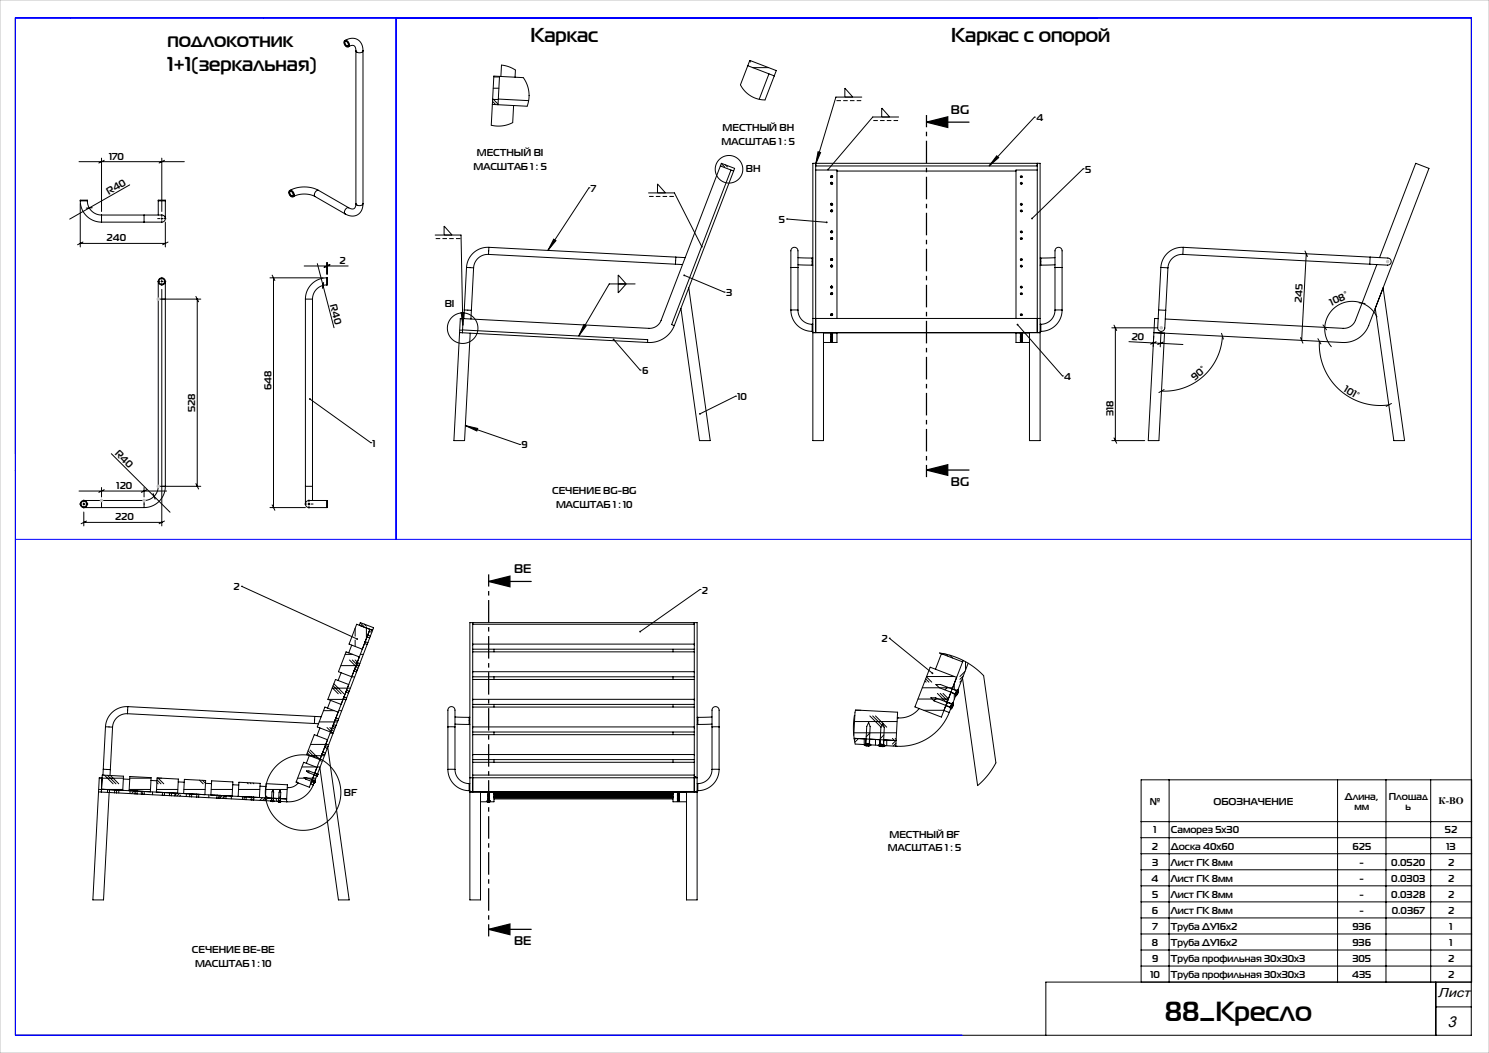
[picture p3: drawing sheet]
<svg xmlns="http://www.w3.org/2000/svg" width="420mm" height="297mm" viewBox="0 0 420 297" stroke-linecap="round" stroke-linejoin="round" font-family="sans-serif">
<defs><g id="words">
<text font-size="7.8" x="328.6" y="287.9">88_Кресло</text>
<g font-size="5.6">
<text x="149.6" y="11.8">Каркас</text>
<text x="268.3" y="11.8">Каркас с опорой</text>
<text x="47.3" y="13.3">подлокотник</text>
<text x="47.3" y="20">1+1(зеркальная)</text>
</g>
<text font-size="4.4" x="408.3" y="289.6">3</text>
<text font-size="3.7" x="405.6" y="281.3">Лист</text>
<g font-size="3.5">
<text x="268.2" y="32.1">BG</text>
<text x="268.2" y="137.1">BG</text>
<text x="145" y="161.7">BE</text>
<text x="145" y="266.7">BE</text>
</g>
<g font-size="2.8">
<text x="292.3" y="34.2">4</text>
<text x="203.6" y="40.9">МАСШТАБ 1 : 5</text>
<text x="203.8" y="37.1">МЕСТНЫЙ BH</text>
<text x="30.8" y="45">170</text>
<text x="133.6" y="47.9">МАСШТАБ 1 : 5</text>
<text x="134.5" y="44">МЕСТНЫЙ BI</text>
<text x="210.4" y="48.6">BH</text>
<text x="306.1" y="48.7">5</text>
<text x="30.7" y="54.9" transform="rotate(-30 30.7 54.9)">R40</text>
<text x="166.7" y="54.1">7</text>
<text x="219.7" y="62.8">5</text>
<text x="30.1" y="68.1">240</text>
<text x="95.8" y="74.5">2</text>
<text x="204.8" y="83.5">3</text>
<text x="93.1" y="86" transform="rotate(75 93.1 86)">R40</text>
<text x="125.5" y="86.6">BI</text>
<text x="367.2" y="85.5" transform="rotate(-87 367.2 85.5)">245</text>
<text x="375.6" y="86.2" transform="rotate(-24 375.6 86.2)">108°</text>
<text x="319.1" y="95.9" transform="rotate(3 319.1 95.9)">20</text>
<text x="181.1" y="105.5">6</text>
<text x="300.2" y="107.2">4</text>
<text x="337" y="107.5" transform="rotate(-40 337 107.5)">90°</text>
<text x="76.6" y="110.1" transform="rotate(-90 76.6 110.1)">648</text>
<text x="208" y="112.9">10</text>
<text x="378.9" y="110.3" transform="rotate(31 378.9 110.3)">101°</text>
<text x="55.1" y="116.3" transform="rotate(-90 55.1 116.3)">528</text>
<text x="314.1" y="117.5" transform="rotate(-90 314.1 117.5)">318</text>
<text x="32.3" y="128" transform="rotate(45 32.3 128)">R40</text>
<text x="105.1" y="126">1</text>
<text x="147.1" y="126.5">9</text>
<text x="32.9" y="137.9">120</text>
<text x="155.8" y="139.4">СЕЧЕНИЕ BG-BG</text>
<text x="156.8" y="143.2">МАСШТАБ 1 : 10</text>
<text x="32.4" y="146.8">220</text>
<text x="65.9" y="166.4">2</text>
<text x="198" y="167.4">2</text>
<text x="248.6" y="181.1">2</text>
<text x="97" y="224.5">BF</text>
<text x="324.3" y="226.9">№</text>
<text x="342.3" y="226.9">ОБОЗНАЧЕНИЕ</text>
<text x="379.4" y="225.5">Длина,</text>
<text x="391.7" y="225.5">Площад</text>
<text x="405.8" y="226.8">К-ВО</text>
<text x="382" y="228.3">мм</text>
<text x="396.5" y="228.3">ь</text>
<text x="250.9" y="236.3">МЕСТНЫЙ BF</text>
<text x="324.9" y="239.6">2</text>
<text x="325.4" y="235.1">1</text>
<text x="330.3" y="235.1">Саморез 5х30</text>
<text x="330.3" y="239.6">Доска 40х60</text>
<text x="381.5" y="239.6">625</text>
<text x="407.6" y="235.1">52</text>
<text x="408" y="239.6">13</text>
<text x="250.5" y="240.1">МАСШТАБ 1 : 5</text>
<text x="324.9" y="244.1">3</text>
<text x="330.3" y="244.1">Лист ГК 8мм</text>
<text x="383.5" y="244.1">-</text>
<text x="392.4" y="244.1">0.0520</text>
<text x="408.4" y="244.1">2</text>
<text x="324.8" y="248.7">4</text>
<text x="330.3" y="248.7">Лист ГК 8мм</text>
<text x="383.5" y="248.7">-</text>
<text x="392.4" y="248.7">0.0303</text>
<text x="408.4" y="248.7">2</text>
<text x="324.9" y="257.7">6</text>
<text x="324.9" y="253.2">5</text>
<text x="330.3" y="253.2">Лист ГК 8мм</text>
<text x="330.3" y="257.7">Лист ГК 8мм</text>
<text x="383.5" y="253.2">-</text>
<text x="383.5" y="257.7">-</text>
<text x="392.4" y="253.2">0.0328</text>
<text x="392.6" y="257.7">0.0367</text>
<text x="408.4" y="253.2">2</text>
<text x="408.4" y="257.7">2</text>
<text x="325.1" y="262.2">7</text>
<text x="330.3" y="262.2">Труба ДУ16х2</text>
<text x="381.5" y="262.2">936</text>
<text x="408.9" y="262.2">1</text>
<text x="54.1" y="268.9">СЕЧЕНИЕ BE-BE</text>
<text x="324.9" y="266.8">8</text>
<text x="330.3" y="266.8">Труба ДУ16х2</text>
<text x="381.5" y="266.8">936</text>
<text x="408.9" y="266.8">1</text>
<text x="55" y="272.7">МАСШТАБ 1 : 10</text>
<text x="324.5" y="275.8">10</text>
<text x="325" y="271.3">9</text>
<text x="330.3" y="271.3">Труба профильная 30х30х3</text>
<text x="330.3" y="275.8">Труба профильная 30х30х3</text>
<text x="381.4" y="275.8">435</text>
<text x="381.5" y="271.3">305</text>
<text x="408.4" y="271.3">2</text>
<text x="408.4" y="275.8">2</text>
</g>
</g></defs>
<g fill="none" stroke="#000" stroke-width=".28">
<path d="M4.4 5h410.6v287h-410.6zM97.2 11.5a1.07 1.07 0 0 1 1 .6 1.07 1.07 0 0 1-.1 1.2l-.5-.2-.5-.6-.1-.7zM97.2 11.7a.8 .8 0 0 1 .9 .4 .8 .8 0 0 1-.2 1l-.6-.6zM97.4 11.4a3.1 3.1 0 0 1 3.5-.2 3.1 3.1 0 0 1 1.5 3.1M97.4 11.4a1.15 1.15 0 0 1 1 1.7M97.4 11.4l-.2 .1M97.4 11.6v.8l.8 .6M98.4 13.1a1.2 1.2 0 0 1 1.5-.2 1.2 1.2 0 0 1 .5 1.4M98.4 13.1l-.2 .1M100.4 14.3v43.1M102.4 14.3a1.16 1.16 0 0 1-2 0M102.4 14.3v43.1"/>
<path d="M210.9 18.5l7.5 2.9M211.4 17.2l.3 .3M211.5 17l7.5 2.9-3.2 8.3-2.1-.3-2-.9-1.6-1.3-1.2-1.8zM212.3 19.1h4.5M138.9 29.5l9.8 .5 .5-2.1v-2.1l-.6-2.1-1-1.8-8.3-.4-.7 13.8 1.5 .3 1.6-.1 2.9-.9 .3-4.8M138.9 29.3l.1 .2M138.9 28.6l.9 .9M139 28.1h1.6M139 27.8l1.5 1.6M139.1 24.9h1.6M139.3 21.7h1.6M140.6 27.9l8.5 .5"/>
<path d="M140.9 21.5l-.4 8M141.3 21.6l.2-3.2 2 .4 1.9 1-.1 2M216.9 20.8l-2.8 7.2M238.3 27.4v-2.6l2.3 2.6M243.1 27.4h-7.3l-5.7 18.9M248.7 33v-2.5l2.3 2.5M253.5 33h-7.3l-12.6 14.8M291.8 33h.1M291.8 33l-12.8 13.8M22.3 45.6h29.7M22.6 56.7a6 6 0 0 0 6 6M22.6 56.7v-.2h2v.2"/>
<path d="M22.6 56.7h2M22.6 57.5v12.2M24.6 56.7a4 4 0 0 0 4 4M26 58.6l-1.7 .1M28.6 44.6v15.1M29.4 45.2l-1.5 .8M36.6 52.1l-16.9 9.7M44.6 56.7v4M44.6 56.7a.7 .7 0 0 1 1-.2h.4a.36 .36 0 0 1 .4-.1 .36 .36 0 0 1 .2 .3M44.6 56.7h2M45.6 44.6v15.1M46.4 45.2l-1.5 .8"/>
<path d="M46.6 56.7v5M81.6 53.8a1.07 1.07 0 0 1 1.1 .6 1.07 1.07 0 0 1-.1 1.2l-.5-.2-.5-.6-.1-.5zM81.7 54a.8 .8 0 0 1 .9 .4 .8 .8 0 0 1-.2 1l-.7-.5zM81.8 53.7a8.8 8.8 0 0 1 8.1 0M81.8 53.7a1.15 1.15 0 0 1 1 1.7M81.8 53.7l-.1 .1M81.8 53.9l.1 .9 .7 .5M82.8 55.4a6.8 6.8 0 0 1 6.1 0M82.8 55.4l-.1 .1M88.9 55.4l8.5 4.9M89.9 53.7a1.15 1.15 0 0 0-1 1.7M89.9 53.7l8.5 4.9"/>
<path d="M98.4 58.6a1.16 1.16 0 0 0-1 1.7M100.4 57.4a1.2 1.2 0 0 1-.5 1.4 1.2 1.2 0 0 1-1.5-.2M100.4 57.4a1.15 1.15 0 0 0 2 0M102.4 57.4a3.1 3.1 0 0 1-1.5 3.2 3.1 3.1 0 0 1-3.5-.3M166.1 53h.1M166.1 53l-11.5 17.6M182.9 54.4h7.3l7.8 15.2M185.5 54.4v-2.5l2.2 2.5M203.2 46.8l-16.7 43.6a3.5 3.5 0 0 1-3.5 2.2l-53.2-2.8-.2 4M203.2 46.8l3.7 1.4M203.2 46.8l.3-.7 3.7 1.4-17 44.3M203.2 46.7l.2 .2"/>
<path d="M203.5 46.1l.9 1M204.6 46.5l.6 .6M206.2 48l-16.8 43.6 .8 .2M230.1 48h6v41.8M230.1 46.1v47.7M230.1 46.8h62.5M230.7 42.8l.8 .2-1.4 3.3zM234.4 59.6h.4M234.4 57.8h.4M234.4 51.8h.4M234.4 50h.4M236.1 48.2h50.5"/>
<path d="M281.1 43.9l.6 .6-2.7 2.3zM287.9 59.6h.4M287.9 57.8h.4M287.9 51.8h.4M287.9 50h.4M292.6 48h-6v41.8M292.6 46.1v47.7M305.5 47.6h.1M305.5 47.6l-14.4 14M22.6 68.7h24M23.4 68.3l-1.5 .7M28.6 60.7v2"/>
<path d="M28.6 62.7h12M28.6 60.7h12M40.6 60.7h2.5a4.7 4.7 0 0 1 3.4 .4 1.15 1.15 0 0 1-.2 1.3 1.15 1.15 0 0 1-1.3 .3h-4.4M40.6 60.7v2M44.6 79.4v5M45.4 61.7h.5M45.4 79.4h.5M45.6 61.4v.5M45.6 79.1v.5M46.6 79.4v5M46.6 62.7v7M47.4 68.3l-1.5 .7"/>
<path d="M76.1 78.4h15M76.8 77.6l.7 1.5M77.1 78.4v64.8M85.8 75h12.4M89.5 74.4l4.7 18M91.3 79.7l-.4 1.6M92.1 78.4a6 6 0 0 0-6 6M92.1 78.4h.2v2h-.2M92.1 78.4v2M92.1 74v3.4M92.3 74v3.4M92.9 74.6l-1.5 .8"/>
<path d="M93.1 74.6l-1.5 .8M122.7 66.3h7.3l.5 25.4M125.3 66.3v-2.5l2.2 2.5M131.6 75.4l2 .1M131.6 75.4l-.6 12M133.6 75.5l-.6 12M137.8 71.8a4 4 0 0 0-4.2 3.7M137.8 71.8l52.7 2.7M137.9 69.8a6 6 0 0 0-6.3 5.6M137.9 69.8l-.1 2M137.9 69.8l52.7 2.7M156.2 67.4l.6 .5-2.2 2.7z"/>
<path d="M174.4 77.5l2.2 2.6-2.2 2.5zM190.5 74.5l2 .1M190.6 72.5l2.7 .2M190.6 72.5l-.1 2M193 77.7l11.3 4.7M221.9 61.8h.1M221.9 61.8l11.3 .9M223.1 75.5v-2.4a4.3 4.3 0 0 1 .4-3.2 1.22 1.22 0 0 1 1.4 .3 1.22 1.22 0 0 1 .2 1.4v3.9M223.1 75.5h2M223.1 75.5v12M225.1 74.7l4 .1M225.1 72.7l4 .1"/>
<path d="M225.1 75.5v12M229.1 72.8v2M229.1 74.8h.2M229.1 72.8h.2M234.4 75.2h.4M234.4 73.3h.4M234.4 67.4h.4M234.4 65.5h.4M287.9 75.2h.4M287.9 73.3h.4M287.9 67.4h.4M287.9 65.5h.4"/>
<path d="M293.4 74.8h.2M293.4 72.8h.2M293.6 72.8v2M297.6 75.5v-2.4a4.3 4.3 0 0 1 .4-3.2 1.22 1.22 0 0 1 1.4 .3 1.22 1.22 0 0 1 .2 1.4v3.9M297.6 74.7l-4 .1M297.6 72.7l-4 .1M297.6 75.5h2M297.6 75.5v12M299.6 75.5v12M327.4 75.4l2 .1M327.4 75.4l-.6 12M329.4 75.5l-.6 12"/>
<path d="M333.6 71.8a4 4 0 0 0-4.2 3.7M333.6 71.8l52.8 2.7M333.7 69.8a6 6 0 0 0-6.3 5.6M333.7 69.8l-.1 2M333.7 69.8l52.8 2.7M368.1 70.8l.7 1.6M368.4 71.6l-1.2 24.4M386.5 72.5l2.8 .2a4 4 0 0 1 2.9 .5 1.14 1.14 0 0 1-.2 1.3 1.14 1.14 0 0 1-1.3 .2l-4.3-.2M386.5 72.5l-.1 2M388.4 74.6l-6.1 15.8a3.5 3.5 0 0 1-3.4 2.2l-50.2-2.6M389.1 72.7l10.2-26.6 3.8 1.4-17.1 44.3M44.6 84.4h1"/>
<path d="M44.6 84.4v52.8M45.6 84.4h1M45.6 81.6v66.7M45.6 84.4h11M46.6 84.4v52.8M55.3 83.6l.7 1.5M55.6 84.4v52.8M86.1 84.4h2M86.1 84.4v52.8M88.1 84.4v52.8M92.1 80.4a4 4 0 0 0-4 4M129.6 93.8l-1.6 30.5h3l1.6-30.3"/>
<path d="M129.7 93.1h.8M129.8 89.9h.8M130.1 88.2h.8l-.4 3.5zM130.5 93.1l52.2 2.7v.8M130.6 89.9l-.2 4M131 87.4l-.2 2.5M131 87.4l2 .1M133 87.5l-.2 2.5M164.7 91.5l.7 .4-2.2 2.9zM173.1 95.7l7.5 8.7M179.1 80.1h-7.3l-8.6 14.7M190.2 91.8a7.5 7.5 0 0 1-7.4 4.8l-53.2-2.8"/>
<path d="M194.3 81.2l6 43.1h-3l-5.2-37.3M204.3 82.4h.1M223.1 87.5a6 6 0 0 0 6 6M223.1 87.5h2M225.1 87.5a4 4 0 0 0 4 4M229.1 91.5v2M229.1 91.5h.2M229.1 93.5h.2M229.3 93.8h64.1M229.3 89.8h64.1M232.3 93.8v30.5h-3v-78.2h64.1v78.2h-3v-30.5M232.3 93.9h58.1"/>
<path d="M234.3 94.4h.6zM234.3 94.1h.6zM234.3 94h.6zM234.3 94.5h.6zM234.3 94.8h.6zM234.3 94.9h.6zM234.3 95.2h.6zM234.3 95.3h.6zM234.3 95.7h.6zM234.3 95.6h.6zM234.3 96h.6zM234.3 96.1h.6z"/>
<path d="M234.3 96.4h.6zM234.3 96.5h.6zM234.4 88.9h.4M234.4 83h.4M234.4 81.1h.4M236.1 93.9v2.7h-3.8M286.6 93.9v2.7h3.8M287 91.6l12.7 14.4M287.8 94.4h.6zM287.8 94.1h.6zM287.8 94h.6zM287.8 94.5h.6z"/>
<path d="M287.8 94.8h.6zM287.8 94.9h.6zM287.8 95.2h.6zM287.8 95.3h.6zM287.8 95.7h.6zM287.8 95.6h.6zM287.8 96h.6zM287.8 96.1h.6zM287.8 96.4h.6zM287.8 96.5h.6zM287.8 94h.3M287.8 94.1h.3"/>
<path d="M287.8 94.4h.3M287.8 94.5h.3M287.8 94.8h.3M287.8 94.9h.3M287.8 95.2h.3M287.8 95.3h.3M287.8 95.6h.3M287.8 95.7h.3M287.8 96h.3M287.8 96.1h.3M287.8 96.4h.3M287.8 96.5h.6"/>
<path d="M287.9 88.9h.4M287.9 83h.4M287.9 81.1h.4M288.4 94h-.3M288.4 94.1h-.3M288.4 94.4h-.3M288.4 94.5h-.3M288.4 94.8h-.3M288.4 94.9h-.3M288.4 95.2h-.3M288.4 95.3h-.3M288.4 95.6h-.3"/>
<path d="M288.4 95.7h-.3M288.4 96h-.3M288.4 96.1h-.3M288.4 96.4h-.3M293.4 91.5h.2M293.4 93.5h.2M293.6 91.5v2M297.6 87.5a4 4 0 0 1-4 4M297.6 87.5h2M299.6 87.5a6 6 0 0 1-6 6M313.6 92.5h13M314.2 91.7l.8 1.5"/>
<path d="M314.6 92.5v31.8M318.4 96.4l15.3 .8M326.1 96.4l-1.6 .7M326.7 89.9l-1-.1-1.8 34.5h3l1.6-30.3M326.8 87.4l-.2 5M326.8 87.4l2 .1M327.5 93.5l-.2 4.3M328.1 96.5l-1.6 .7M328.8 87.5l-.1 2.9a4 4 0 0 1-.6 2.9 1 1 0 0 1-1 0 1 1 0 0 1-.5-.9M344.6 94l.5 1.6M344.8 94.8a16.4 16.4 0 0 1-17.2 15.5M366.8 95.2l.7 1.6"/>
<path d="M371.7 95.5l.9 1.5M372.2 96.3a17.2 17.2 0 0 0 19.5 17.9M373.2 91.6l1 1.4M383.3 85.4l1.7 .2M386 91.8h.1M386.1 91.8a7.5 7.5 0 0 1-7.4 4.8l-53.2-2.8M388.4 89.5a7.8 7.8 0 0 0-11.2-3.3 7.8 7.8 0 0 0-1.6 11.6M390.1 81.2l6.1 43.1h-3l-5.3-37.3M87.4 112.5l17.2 12.4M180.6 104.4h.1M207.5 111.7h.1M207.5 111.7l-10.1 5"/>
<path d="M299.7 106h.1M328.4 109.9l-1.5 .8M392.5 113.8l-1.5 .8M22.3 138.5h24.7M28.6 137.5v2.7M29.4 138.1l-1.5 .8M31.4 128l16.6 16.5M40.6 137.5v2.7M41.4 138.1l-1.5 .8M43.2 139.2l.5 1.6M44.6 137.2a4 4 0 0 1-4 4M44.6 137.2h1"/>
<path d="M45.6 137.2h1M45.6 137.2h11M46.6 137.2a6 6 0 0 1-6 6M55.3 136.4l.7 1.5M86.1 137.2v5M86.1 137.2h2M88.1 137.2v4M104.6 124.9h.1M131.3 120l3.4 .8-.2 .8zM131.3 120l15.3 5.4M146.6 125.4h.1M313.6 124.3h9.3"/>
<path d="M314.2 123.5l.8 1.5M23.4 142.2h.5M23.6 143.2h5M23.6 141.2h5M23.6 141.9v.5M23.6 144.4v3.9M23.6 147.3h22M24.4 147l-1.5 .7M28.6 141.2v2M28.6 143.2h12M28.6 141.2h12M40.6 141.2v2"/>
<path d="M46.4 147l-1.5 .7M76.1 143.2h10M76.8 142.4l.7 1.5M86.9 142.2h.5M87.1 141.9v.5M92.1 141.2h-2.8a4 4 0 0 0-2.9 .3 1.14 1.14 0 0 0 .1 1.4 1.14 1.14 0 0 0 1.3 .3h4.3M92.1 141.2h.2v2h-.2M92.1 141.2v2M68.1 165.4h.1M68.1 165.4l32.7 14.8M100.2 177.2v2.2M101.4 176.4l.2-.8 3.8 1.4-.9 2.4"/>
<path d="M101.4 176.3l.2 .1M101.6 175.7l1 .9M102.8 176l.6 .6M103.4 177.1v3M103.5 179.6l.8 .3M103.5 179.6h.1M103.7 179.1h.1M103.7 179.1l-.2 .5M103.7 179.1l.8 .3M104.1 178.2h.8M104.3 179.9l-.5 1.4M104.3 177.5l-11.1 29-3.7-1.5 2.1-5.6 3.8 1.5"/>
<path d="M104.5 179.4l-.2 .5M105.1 177.8l-4.5-1.7-2.1 5.6 3.7 1.4M133.3 175.6v47.8M133.3 176.1h62.5M195.8 175.6v47.8M197.5 166.3h.1M197.5 166.3l-16.9 11.8M36.1 199.3a6 6 0 0 0-6.3 5.7M36.1 199.3l-.1 2M36.1 199.3l52.7 2.8M92.5 197.3h4.9M93.2 197.5l-.8 2.2"/>
<path d="M93.7 194.1h5.1M93.7 194l1.7 1.7M93.9 193.4l2.3 2.3M94.2 192.8l2.8 2.9M96.1 187.7h5.2M96.2 189.7l-.8 2.2M96.8 197.1h.1M96.8 197.1l.8 .3M97 196.6h.1M97 196.6l-.2 .5M97 196.6l.8 .2M97.3 184.6h2.2"/>
<path d="M97.6 195.2l.7 .3M97.6 195.2h-.1M97.6 197.4l-2.1 5.4M97.7 194.7h.1M97.8 194.7l-.2 .5M97.8 194.7l.7 .3M97.8 196.8l-.2 .6M98.3 195.5l-.5 1.3M98.4 193.1l-3.8-1.5-2.1 5.6 3.7 1.5M98.5 195l-.2 .5M98.6 186.2l2.4 2.3M99.2 182l-.8 2.1"/>
<path d="M99.4 186.2l1.2 1.1M99.8 189.3h.1M99.8 189.3l.8 .3M100 188.8h.1M100 188.8l-.2 .5M100 188.8l.8 .3M100.2 180.5v1.8M100.2 186.2l.8 .8M100.5 187.4h.1M100.5 187.4l.8 .3M100.6 189.6l-2.1 5.4M100.7 187.5l.5 .5"/>
<path d="M100.7 186.9h.1M100.7 186.9l-.2 .5M100.7 186.9l.8 .3M100.8 189.1l-.2 .5M101.3 187.7l-.5 1.4M101.4 185.3l-3.8-1.4-2.1 5.6 3.7 1.4h.9M101.5 187.2l-.2 .5M101.6 184.6h.9M102.8 181.5h.1M102.8 181.5l.8 .3M103 181h.1M103 181l-.2 .5"/>
<path d="M103 181l.8 .3M103.6 181.8l-2.1 5.4M103.8 181.3l-.2 .5M133.3 181.7h62.5M133.3 183.1h62.5M133.3 199.4h62.5M133.3 191.6h62.5M133.3 197.2h62.5M133.3 198.7h62.5M133.3 183.9h62.5M133.3 189.5h62.5M133.3 190.9h62.5"/>
<path d="M139.3 183.1v.8M139.3 190.9v.7M139.3 198.7v.7M189.8 183.1v.8M189.8 190.9v.7M189.8 198.7v.7M250.9 180h.1M250.9 180l12.1 9.9M258.9 197.2h8.6M259.3 199.8a7 7 0 0 1-6.2 2.7M260.1 194h8.6M260.9 192.1l.3 .3"/>
<path d="M261.1 191.5l.9 .9M261.3 190.9l1.5 1.5M261.4 190.8h7.8M262.6 196.8l.9 .9 4.4 1.7 .2 .6 .5-.4M262.6 196.8h1.2l4.4 1.7 .6-.3 .1 .6M262.6 196.8h.1M264 193.1l.9 .9 4.4 1.6 .3 .6 .4-.4M264 193.1h1.3l4.4 1.7 .5-.3 .1 .6M264 193.1h.1M264.2 196.9l-.7 .8M264.4 195.6l2.7 2.6M265.2 195.6l2.1 2.1"/>
<path d="M265.5 184.4l-1.6 4.4M265.7 184.5h.9M265.8 184.3l.4 .3M266 195.6l1.5 1.5M266.8 199l1.5 .6-.5 1.4M266.8 199h.1M266.8 184.5l.6 .6M267.2 198h.1M267.2 198v.1M267.3 193.8l-.8 .8M267.4 198.2l-.7 .7M267.9 184.8l.8 .8"/>
<path d="M268.2 199.4l.4 .1M268.2 199.4l.4 .2M268.2 199.4h.1M268.2 195.3l1.5 .6-1 2.7-1.5-.6M268.2 195.3h.1M268.2 195.2v.1M268.3 199.2v.1M268.3 199.2l.4 .2M268.4 199l-.1 .2M268.4 199l.4 .1M268.4 198.8v.2M268.5 198.7l-.1 .1 .4 .2"/>
<path d="M268.5 198.7l.4 .2M268.5 198.7l.4 .1M268.5 198.7l-.4 .3 .1 .4M268.5 198.7h.1M268.6 199.6h.1M268.6 194.3h.1M268.6 199.5v.1M268.6 199.5h.1M268.7 199.4l-.1 .1M268.8 199.1l-.1 .3M268.8 199v.1M268.9 198.9l-.1 .1"/>
<path d="M268.9 198.8v.1M268.9 198.8h.1M269.2 192.8v1.7M269.2 195.7v1.6M269.6 195.7l.4 .1M269.6 195.6l.1-.1 .4 .2M269.6 195.6v.1M269.6 195.6l.5 .2M269.8 195.3l-.1 .2M269.8 195.3l.4 .2M269.8 195.8l-.3 .3M269.8 195.1v.2"/>
<path d="M269.8 195.1l.4 .2M269.8 195l.5 .2M269.9 194.9l-.1 .1M269.9 194.9l.4 .2M269.9 195l-.1 .1M269.9 194.9l-.4 .3 .1 .5M269.9 194.9h.1M270.1 195.8h-.1M270.1 195.7v.1M270.2 195.5l-.1 .2M270.2 195.3v.2M270.3 195.2l-.1 .1"/>
<path d="M270.3 195.1v.1M270.3 195.1h.1M271.2 191.9l-.4 .5M271.5 186.7l-6.5-2.5 3.5 .8 3.3 1.3 3 1.9 2.7 2.4 3.4 24.6-2.3 3.4-2.8 3-4.3-30.4M271.7 186.3l-6.2 16-7.4-2.9 4.3-11.2 7.4 2.9M271.7 190.7l-.9 .9M272.2 189.4l-1.4 1.4M272.3 186.6v2.4M273.1 187.1l-3 7.7-1.5-.5M28 219.5h6.8M28.8 219.4h-.8l-1.8 34.4h3l1.6-30.3M29.1 217l-.1 1.6"/>
<path d="M29.1 217l2 .1M29.5 218.6l2.4 2.5M29.8 205l1.9 .1M29.8 205l-.7 12M30.3 218.7l2.4 2.4M31.1 217.1l-.1 1.6M31.2 218.7l2.3 2.4M31.7 205.1l-.6 12M34.8 219.7l1.8 .1M36 201.3a4 4 0 0 0-4.3 3.8M36 201.3l52.7 2.8M36.6 219.5h6"/>
<path d="M44.3 220l1.1 1.1M44.3 219.5h1.3M44.6 219.4l1.6 1.7M83.9 219.5h5.2M85.2 216.3h3.9M85.8 219.3l.4 .5 2.4 .9-.2 .7M85.8 219.3h.1M85.8 219.3h.6l2.5 1M86.5 217.5l.4 .4 2.2 .8 .2 .3 .2-.2M86.5 217.5h.1M86.5 217.5l.6-.1 2.2 .9 .3-.1M86.7 217.5l.5 .5"/>
<path d="M86.7 212.3l.9 .9M86.9 211.8l1.9 1.9M87.3 213.1l-.9 2.2M87.3 213.1h4.2M87.5 211.6l2.6 2.6M87.6 210h5.1M88.1 219.9h.1M88.6 218.6h.1M88.6 218.6l.7 .2-.5 1.4M88.6 218.5v.1M88.7 204.1h1.1M88.8 218h.1"/>
<path d="M88.8 218v.1M88.8 202.1l1.8 .1M88.8 202.1l-.1 2M89.3 218.7l.2 .1M89.3 218.8h.1M89.3 218.7h.1M89.3 218.7h.2M89.4 218.6l-.1 .1M89.4 218.6l.2 .1M89.4 218.5v.1M89.4 218.5l.2 .1M89.4 218.4l.2 .1"/>
<path d="M89.4 218.4h.1M89.4 218.5h.1M89.4 218.4l-.1 .4M89.4 216.3h.9M89.5 218.8h.1M89.5 218.7v.1M89.5 218.7h.1M89.6 218.7h-.1M89.6 218.2h.1M89.6 218.6v.1M89.6 218.6h.1M89.6 218.5h.1"/>
<path d="M89.6 218.2l.1 .2M89.7 218.4l-.1 .1M90 203.6h5.2M90.2 214.3l.5 .4M90.2 205.3l-.8 2.2M90.6 202h.1M90.9 212.6h.1M90.9 212.6l.7 .3M91.1 212.1h.1M91.1 212.1l-.2 .5M91.1 212.1l.7 .3M91.3 200.4h3"/>
<path d="M91.6 210.8l.7 .3M91.6 210.8h.1M91.6 212.9l-2.1 5.4-.7-.3M91.8 210.3h.1M91.8 210.3l-.2 .5M91.8 210.3l.7 .2M91.8 212.4l-.2 .5M92.2 205.2l1.7 1.7M92.3 211.1l-.5 1.3M92.4 208.6l-3.7-1.4-2.2 5.6 3.7 1.5M92.4 210.7l6.1 43.1h-3l-5.3-37.3M92.5 210.5l-.2 .6"/>
<path d="M93 205.2l1.1 1.1M93.1 206.8h.9M93.8 205.2l.6 .5M93.8 204.9l-6.6 17.1-3.7-1.4 2.2-5.6 3.7 1.4M93.8 204.9h.1M93.8 204.9l.8 .2M94 204.3h.1M94 204.3l-.2 .6M94 204.3l.8 .3M94.6 203l.7 .3M94.6 203h.1M94.6 205.1l-2.1 5.4"/>
<path d="M94.8 202.5h.1M94.8 202.5l-.2 .5M94.8 202.5l.7 .3M94.8 204.6l-.2 .5M95.3 203.3l-.5 1.3M95.5 202.8l-.2 .5M95.5 200.4h.9M126.3 217a6 6 0 0 0 6 6M126.3 205v-2.4a4.3 4.3 0 0 1 .5-3.1 1.22 1.22 0 0 1 1.3 .3 1.22 1.22 0 0 1 .2 1.3v3.9M126.3 217h2M126.3 205h2M126.3 205v12"/>
<path d="M128.3 217a4 4 0 0 0 4 4M128.3 204.2l4 .1M128.3 202.2l4 .1M128.3 205v12M132.3 202.3v2M132.3 204.3h.2M132.3 202.3h.2M132.5 219.4h64.1M133.3 218.6h62.5M133.3 205h62.5M133.3 206.5h62.5M133.3 207.2h62.5"/>
<path d="M133.3 212.8h62.5M133.3 214.3h62.5M133.3 215h62.5M139.3 206.5v.7M139.3 214.3v.7M189.8 206.5v.7M189.8 214.3v.7M195.8 219h.5v.4M196.6 204.3h.2M196.6 202.3h.2M196.8 202.3v2M200.8 217a4 4 0 0 1-4 4"/>
<path d="M200.8 205v-2.4a4.3 4.3 0 0 1 .5-3.1 1.22 1.22 0 0 1 1.3 .3 1.22 1.22 0 0 1 .2 1.3v3.9M200.8 204.2l-4 .1M200.8 202.2l-4 .1M200.8 205h2M200.8 205v12M202.8 217a6 6 0 0 1-6 6M202.8 217h-2M202.8 205v12M240.8 207.4l.5-7.1 11.9 .6-.5 9.6M240.9 206.7h12M240.9 208.3l11.8 .6-1 1M241 203.5h12"/>
<path d="M241.1 201.9l-.3 1.1-.1 2.5 .5 4.4 2.9 .1 .1-1.6M241.3 200.3h1.5M241.4 208.3l-.4 .4M242.1 208.3l-1 1M243.8 210l.5 .3M243.8 208.4v1.6M244.2 208.4h.1M244.3 210.3h.2M244.3 209.9h.2v.4M244.3 209.9l.4-.2 .4 .2M244.3 209.9v.4M244.5 210.3h.1"/>
<path d="M244.5 209.9h.2M244.6 210.3l.3 .1M244.7 209.9h.2M244.7 209.9l-.1 .4M244.9 210.4h.1M244.9 209.9l.1 .1M244.9 209.9v.5M245 210.4h.1M245 203.8l-.5 1.1-.3 4.7-.4 .4M245 203.8h.1M245 203.8l.4 1.2-.2 4.6 .4 .5-.5 .3M245.1 210.4h.1"/>
<path d="M245.1 209.9l-.1 .5M245.1 209.9v.5M245.3 208.5h.1M245.3 208.5l-.1 1.6 2.9 .1 .1-1.6M245.3 206.8l-1 1M245.4 201.9l3.1 3.2M246.2 201.9l3.1 3.2M246.9 201.9l3.2 3.2M246.9 208.6v1.6M248.2 208.6h.1M248.3 210.5h.1M248.3 210.5h.2"/>
<path d="M248.3 210.1h.2v.4M248.3 210.1h.1M248.3 210.1v.4M248.5 210.5h.1M248.5 205.1l-.3 4.7-.4 .5 .5 .2M248.5 210.1h.2M248.5 210.6h.1M248.6 210.6h.3M248.7 210.1h.2M248.7 210.1l-.1 .5M248.9 210.6h.1M248.9 210.1l.1 .1"/>
<path d="M248.9 210.1v.5M249 210.6h.1M249 204l-.5 1.1M249 204h.1M249 204l.4 1.2-.2 4.6 .4 .5-.5 .3M249.1 210.6h.1M249.1 210.1l-.1 .5M249.1 210.1v.5M249.1 210.1h.1M249.1 210.1l-.4-.2-.4 .2v.4M249.2 208.7h.1M249.3 207.3l-1 1"/>
<path d="M249.3 208.7h.1M250.1 208.7v1.6M251.7 208.3l.6 .5M252.5 208.3l.3 .3M252.7 209.6l-.8 .8M260.6 200.3h5.7M266.3 200.4l1.5 .6M267.8 201a15 15 0 0 1-14.8 9.5l-3.8-.2 .1-1.6M329.8 220v57M377.3 220v57M390.9 220v57M403.6 220v57"/>
<path d="M27.8 223.4l2.5 .1M27.8 222.7h.8M28.6 222.6l17.2 .9M29.8 222.7h4.8M30.3 223.5h.6M30.3 222.7v.5M30.4 222.7h.1M30.4 222.7h.5M30.4 222.7l-.1 .8M30.9 223.5l1.4 .1M30.9 222.7v.8M30.9 222.7h.1"/>
<path d="M32.3 223.6h.6M32.3 222.8h.1M32.4 222.8h.5M32.4 222.8l-.1 .8M32.9 223.6l5.2 .3M32.9 222.8v.8M32.9 222.8h.1M33.5 222.9v.8M34.6 222.9l.2-4-6-.3-.2 4.8M36.4 223l.2-4 6 .3-.2 4M36.4 222.7h6M36.7 223v.8"/>
<path d="M37.8 223.1l-.7 .8M38.1 223.9h.6M38.1 223.6l-.3 .3M38.1 223.1h.1M38.1 223.1h.6M38.1 223.1v.8M38.7 223.9l1.4 .1M38.7 223.1v.8M38.7 223.1h.1M39.9 223.2v.8M40.1 224h.5M40.1 223.2h.1"/>
<path d="M40.1 223.2h.6M40.1 223.2v.8M40.6 224l5.2 .3M40.7 223.2l-.1 .8M40.7 223.2h.1M42.6 220.1l1.7 .1M43 223.4v.8M44.2 222.7h6M44.3 220.7l.3 .4M45.8 224.3h.5M45.8 223.5h.1M45.8 223.5h.6"/>
<path d="M45.8 223.5v.8M46.3 224.3l1.5 .1M46.4 223.5l-.1 .8M46.4 223.5h.1M47.8 224.4h.5M47.8 223.6h.1M47.8 223.6h.6M47.8 223.6v.8M48.3 224.4l5.2 .3M48.4 223.6l-.1 .8M48.4 223.6h.1M49.4 223.7v.8"/>
<path d="M49.9 223.7l-.8 .8M50.1 223.7l.2-4-6-.3-.2 4 36.8 1.9M50.3 220.5l1.7 .1M50.7 223.8l-.8 .7M51 224.3l-.3 .3M51.8 223.8l.2-4 6 .3-.2 4M51.9 222.7h6M52.6 223.9v.8M53.5 224.7h.5M53.5 223.9h.1M53.5 223.9h.6M53.5 223.9v.8"/>
<path d="M54 224.7l1.5 .1M54.1 223.9l-.1 .8M54.1 223.9h.1M55.5 224.8h.5M55.5 224h.1M55.5 224h.6M55.5 224v.8M56 224.8l5.2 .3M56.1 224l-.1 .8M56.1 224h.1M56.3 220.1l1 1M57.1 220.1l.9 .8 1.7 .1"/>
<path d="M58 220.1v.1M58.9 224.2v.8M59.5 224.2l.2-4 6 .3-.2 4M59.6 222.7h6M60.5 224.3h.1M61.2 225.1h.5M61.2 224.3h.1M61.2 224.3h.6M61.2 224.3v.8M61.3 224.3h.1M61.7 225.1l1.5 .1M61.8 224.3l-.1 .8"/>
<path d="M61.8 224.3h.1M62 224.4l-.3 .2M62.1 224.3l.1 .1M62.1 224.4v.8M62.7 224.4l-.7 .8M63.2 225.2h.5M63.2 224.7l-.5 .5M63.2 224.4h.1M63.2 224.4l.6 .1M63.2 224.4v.8M63.7 225.2l5.2 .3M63.8 224.5l-.1 .7"/>
<path d="M63.8 224.4v.1M65.3 224.5v.8M65.6 221.3l1.7 .1M67.2 224.6l.2-4 6 .3-.2 4M67.3 222.7h6M68.4 224.7v.8M68.9 225.5h.5M68.9 224.7h.1M68.9 224.7h.6M68.9 224.7v.8M69.4 225.5l1.5 .1M69.5 224.7l-.1 .8"/>
<path d="M69.5 224.7h.1M69.7 220.8l.3 .3M70.5 220.8l.3 .3M70.9 225.6l.5 .1M70.9 224.8h.1M70.9 224.8l.5 .1M70.9 224.8v.8M71.4 220.8l.2 .3M71.4 224.9v.8M71.5 224.9h-.1M71.6 224.9v.8M73.2 224.3h.1"/>
<path d="M73.3 221.7l1.7 .1M74 225l-.7 .7M74.8 225v.8M74.8 225l-.8 .8M74.9 225l.2-4 6 .4-.3 4.7M74.9 224.4l.7 .7M75 222.7h6M75.6 225.1l-.8 .7M76.4 226l.2 .1M76.4 225.9v.1M76.6 225.1h.1M76.6 225.1l-.1 .8-5.1-.2"/>
<path d="M76.6 226.1h.1M76.6 225.9h.1M76.6 225.9h.4M76.6 225.9v.2M76.7 225.9h.1M76.7 225.9l-.1 .2M76.7 226.1h.1M76.7 225.9v.2M76.8 226.1h.1M76.8 225.9h.2M76.8 225.9v.2M76.9 226.1h.1"/>
<path d="M77 226.1h.1M77 225.9l-.1 .2M77 225.9h.1M77 222.8l-.3 .6-.1 2.3-.2 .2M77 222.8h.1M77 222.8l.2 .6-.1 2.5 1.4 .1 .2-2.5 .3-.6M77 225.9v.2M77.1 225.7l.2 .3-.3 .1M77.1 225.2h.1M77.1 225.1v.1M78 225.2v.8M78.6 225.2h.1"/>
<path d="M78.6 225.8l-.2 .3 .2 .1M78.6 226.2h.1M78.6 226h.1M78.6 226h.4M78.6 226v.2M78.7 226.2h.1M78.7 226h.1M78.7 226v.2M78.8 226.2h.1M78.8 226h.1M78.8 226v.2M78.9 226.2h.1"/>
<path d="M78.9 226h.1M78.9 226v.2M79 226.2h.1M79 222.9h.1M79 222.9l.2 .6-.1 2.3 .2 .3-.3 .1M79 226v.2M79.1 225.3h.1M79.1 224.6l-.5 .5M83.6 220.4l.4 .4M84.1 220.8a3.5 3.5 0 0 1-3.1 1.3M87.6 221.1l.8 .3M87.9 220.4h.1"/>
<path d="M88.4 221.4a7.5 7.5 0 0 1-7.4 4.8l-1.9-.1v-.8M88.4 220.6l.2 .3 .2-.2M88.6 220.6h.2M88.6 220.6l.2 .1M88.6 220.6h.1M88.6 220.2l.3-.2v.3M88.7 220.4l-.1 .2M88.7 220.4l.2 .1M88.7 220.3l.2 .1M88.7 220.3h.1M88.7 220.3v.1M88.7 220.3l-.1 .3"/>
<path d="M88.7 220.3h.2M88.8 220.7h.1M88.8 220.6v.1M88.9 220.5l-.1 .1M88.9 220.4v.1M88.9 220.3v.1M88.9 220.3h.1M132.3 221v2M132.3 221h.2M132.3 223h.2M132.5 223.4h64.1M135.5 226.1h2"/>
<path d="M135.5 223.4v30.4h-3v-78.2h64.1v78.2h-3v-30.4M137.4 226.1v-.2h.5h.4v.2M137.4 226.1l.2 .1M137.4 226l.2 .1M137.4 226h.9M137.4 226h.1M137.6 223.9h.5zM137.6 223.6h.5zM137.6 223.5h.5zM137.6 224h.5zM137.6 224.3h.5zM137.6 224.4h.5z"/>
<path d="M137.6 224.7h.5zM137.6 224.8h.5zM137.6 225.2h.5zM137.6 225.1h.5zM137.6 225.5h.5zM137.6 225.6h.5zM137.6 226.1h-.2M137.7 226.2h.1M137.7 226.1h.1M137.7 226.2h.2M137.7 226.1h.2M137.7 226.2h-.1"/>
<path d="M137.8 226.2h-.1M137.8 226.1h-.1M137.8 226.2h.2M137.8 226.2h-.2M137.8 226.2h.1M137.8 226.1h.2M137.8 226.1h-.2M137.8 226.1h.1M137.9 226.2h.1M137.9 226.1h.1M138 226.1h.1M138 226.2h.1"/>
<path d="M138 226.2h-.1M138 226.1h-.1M138.1 226.1h.2M138.2 226h.1M138.3 226.1l-.2 .1M138.3 226l-.2 .1M139.3 223.4v2.7h-1.1M139.3 223.8h50.5M139.3 224.1h50.5M139.3 224.2h50.5M139.3 224.5h50.5M139.3 225h50.5"/>
<path d="M139.3 225.3h50.5M139.3 224.6h50.5M139.3 224.9h50.5M139.3 223.7h50.5M189.8 223.4v2.7h3.8M191.1 223.9h.5zM191.1 223.6h.5zM191.1 223.5h.5zM191.1 224h.5zM191.1 224.3h.5zM191.1 224.4h.5zM191.1 224.7h.5z"/>
<path d="M191.1 224.8h.5zM191.1 225.2h.5zM191.1 225.1h.5zM191.1 225.5h.5zM191.1 225.6h.5zM191.1 225.9h.5zM191.1 226h.5zM191.1 223.5h.2M191.1 223.6h.2M191.1 223.9h.2M191.1 224h.2M191.1 224.3h.2"/>
<path d="M191.1 224.4h.2M191.1 224.7h.2M191.1 224.8h.5M191.1 225.1h.2M191.1 225.2h.2M191.1 225.5h.2M191.1 225.6h.2M191.1 225.9h.2M191.1 226l.2 .1M191.6 223.5h-.3M191.6 223.6h-.3M191.6 223.9h-.3"/>
<path d="M191.6 224h-.3M191.6 224.3h-.3M191.6 224.4h-.3M191.6 224.7h-.3M191.6 225.1h-.3M191.6 225.2h-.3M191.6 225.5h-.3M191.6 225.6h-.3M191.6 225.9h-.3M191.6 226l-.3 .1M196.6 221h.2M196.6 223h.2"/>
<path d="M196.8 221v2M321.9 231.7h93.2M321.9 236.3h93.2M321.9 240.8h93.2M321.9 245.3h93.2M321.9 249.9h93.2M321.9 254.4h93.2M321.9 258.9h93.2M321.9 277v-57h93.2v57h-120.1v15M321.9 263.4h93.2M321.9 268h93.2M321.9 272.5h93.2"/>
<path d="M405 277v15M405 284h10"/>
<circle cx="205.6" cy="47.7" r="3.9"/>
<circle cx="234.6" cy="51.7" r=".27"/>
<circle cx="234.6" cy="49.8" r=".27"/>
<circle cx="234.6" cy="57.6" r=".27"/>
<circle cx="234.6" cy="59.5" r=".27"/>
<circle cx="288.1" cy="57.6" r=".27"/>
<circle cx="288.1" cy="51.7" r=".27"/>
<circle cx="288.1" cy="49.8" r=".27"/>
<circle cx="288.1" cy="59.5" r=".27"/>
<circle cx="45.6" cy="79.4" r="1"/>
<circle cx="45.6" cy="79.4" r=".8"/>
<circle cx="234.6" cy="67.3" r=".27"/>
<circle cx="234.6" cy="65.4" r=".27"/>
<circle cx="234.6" cy="75.1" r=".27"/>
<circle cx="234.6" cy="73.2" r=".27"/>
<circle cx="288.1" cy="67.3" r=".27"/>
<circle cx="288.1" cy="73.2" r=".27"/>
<circle cx="288.1" cy="65.4" r=".27"/>
<circle cx="288.1" cy="75" r=".27"/>
<circle cx="130.5" cy="92.6" r="4.3"/>
<circle cx="234.6" cy="82.8" r=".27"/>
<circle cx="234.6" cy="88.8" r=".27"/>
<circle cx="234.6" cy="81" r=".27"/>
<circle cx="288.1" cy="88.7" r=".27"/>
<circle cx="288.1" cy="81" r=".27"/>
<circle cx="288.1" cy="82.8" r=".27"/>
<circle cx="23.6" cy="142.2" r=".8"/>
<circle cx="23.6" cy="142.2" r="1"/>
<circle cx="85.5" cy="223.5" r="10.7"/>
</g>
<path d="M261.3 34.5l6-1.5v3zM261.3 34.5h12M261.3 132.6l6-1.5v3zM261.3 132.6h12M137.8 164l6-1.5v3zM137.8 164h12M137.8 262.1l6-1.5v3zM137.8 262.1h12" fill="none" stroke="#000" stroke-width=".35"/>
<g fill="none" stroke="#c0c0c0" stroke-width=".28">
<path d="M0 0h420v297h-420zM390.9 73.8h1M391.1 73.4l.7 .7M391.4 73.3v1M391.8 73.4l-.7 .7M44.1 84.4h1M44.3 84l.7 .7M44.6 83.9v1M45 84l-.7 .7M327.1 92.5h1M327.2 92.1l.7 .7M327.6 92v1"/>
<path d="M327.9 92.1l-.7 .7M44.1 137.2h1M44.3 136.8l.7 .7M44.6 136.7v1M45 136.8l-.7 .7M28.1 141.2h1M28.3 140.8l.7 .7M28.6 140.7v1M29 140.8l-.7 .7M40.1 141.2h1M40.3 140.8l.7 .7M40.6 140.7v1"/>
<path d="M41 140.8l-.7 .7"/>
</g>
<g fill="none" stroke="#000" stroke-width=".28" stroke-dasharray="15.2 1.3 1.3 1.3" stroke-linecap="butt">
<path d="M45.1 61.7h-.7M45.1 79.4h-.7M45.6 61.2v-.8M45.6 62.2v.7M45.6 78.9v-.8M45.6 79.9v.7M46.1 61.7h.8M46.1 79.4h.8M23.1 142.2h-.7M23.6 141.7v-.8M23.6 142.7v.7M24.1 142.2h.8"/>
<path d="M86.6 142.2h-.7M87.1 141.7v-.8M87.1 142.7v.7M87.6 142.2h.8"/>
</g>
<path d="M243.1 28.4h-7.3M253.5 34h-7.3M190.2 55.4h-7.3M130 67.3h-7.3" fill="none" stroke="#000" stroke-width=".28" stroke-dasharray="1.3 .6" stroke-dashoffset="-.2" stroke-linecap="butt"/>
<path d="M261.3 32.5v102.1M137.8 162v102.1" fill="none" stroke="#000" stroke-width=".35" stroke-dasharray="6.3 1.3 1.3 1.3" stroke-dashoffset="2.9" stroke-linecap="butt"/>
<path d="M111.8 5v147.1M4.4 152.1h410.7v-147.1h-410.7v287h267" fill="none" stroke="#00f" stroke-width=".28"/>
<g fill="#000">
<path d="M261.3 34.5l6-1.5v3zM261.3 132.6l6-1.5v3z"/>
<path d="M87.2 112.3l.2 .2-.2-.1a.25 .25 0 0 0 .2 .4 .25 .25 0 0 0 .3-.3 .27 .27 0 0 0-.5-.2zM180.4 178v.3l.2-.2-.2 .2a.25 .25 0 0 0 .3 0 .25 .25 0 0 0 .1-.3 .25 .25 0 0 0-.4 0zM100.6 180.1v.4l.3-.1-.1-.2 .2 .1-.1-.2zM262.8 189.7v.4h.4l-.2-.2 .2 .2v-.4zM290.9 61.5v.3l.2-.2-.2 .2a.25 .25 0 0 0 .4 0 .25 .25 0 0 0 0-.4 .25 .25 0 0 0-.4 .1zM233 62.6v.3h.4l-.2-.2h.2v-.2zM281.1 43.9l.6 .6-2.7 2.3zM286.8 91.4a.25 .25 0 0 0 .1 .4 .25 .25 0 0 0 .4-.2 .25 .25 0 0 0-.4-.3l.1 .3zM233.4 47.6v.4l.2-.2-.2 .2a.25 .25 0 0 0 .3 0 .25 .25 0 0 0 0-.3 .25 .25 0 0 0-.3-.1zM230.7 42.8l.8 .2-1.4 3.3zM172.9 95.6a.25 .25 0 0 0 .1 .4 .25 .25 0 0 0 .3-.3 .25 .25 0 0 0-.3-.2l.1 .2zM192.8 77.5l.2 .2-.2-.1a.25 .25 0 0 0 .2 .3 .25 .25 0 0 0 .2-.4 .25 .25 0 0 0-.4 0zM156.2 67.4l.6 .5-2.2 2.7zM197.2 116.6v.2l.2-.1-.2 .1a.25 .25 0 0 0 .4 .1 .25 .25 0 0 0 0-.3 .25 .25 0 0 0-.4 0zM131.3 120l3.4 .8-.2 .8zM164.7 91.5l.7 .4-2.2 2.9zM197.8 69.4v.3l.3 .1-.1-.2 .1 .2v-.4zM130.1 88.2h.8l-.4 3.5z"/>
<path d="M137.8 164l6-1.5v3zM137.8 262.1l6-1.5v3z"/>
</g>
<use href="#words"/>
</svg>
